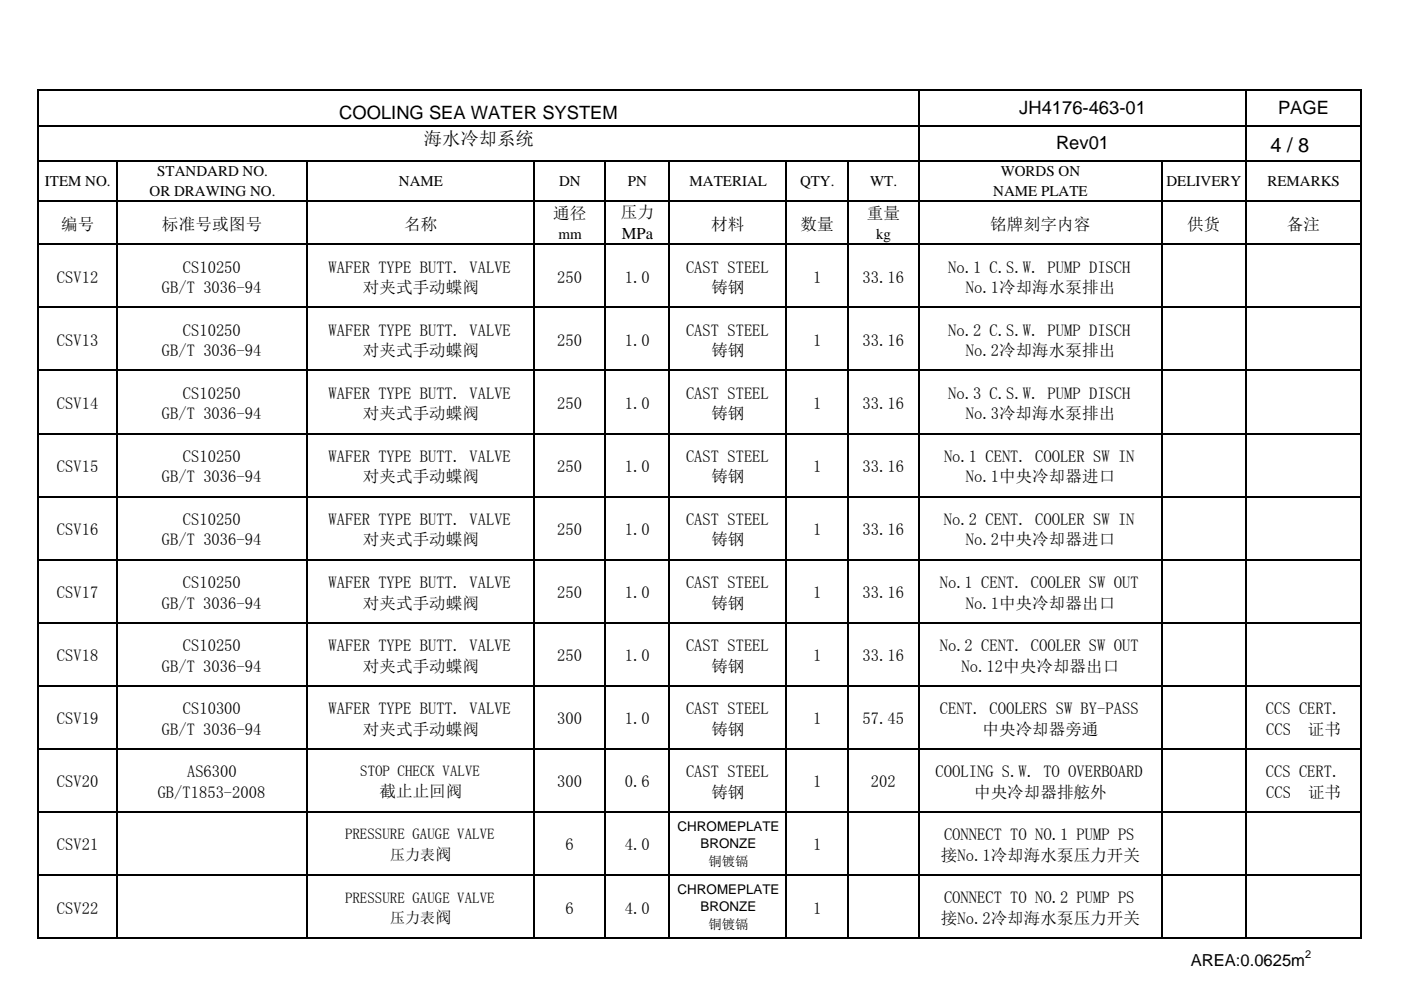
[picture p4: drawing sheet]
<svg xmlns="http://www.w3.org/2000/svg" width="297mm" height="210mm" viewBox="0 0 297 210" stroke-linecap="round" stroke-linejoin="round" font-family="sans-serif">
<defs><g id="words">
<text font-size="4.2" x="269.4" y="32.3">4 / 8</text>
<g font-size="3.9">
<text x="71.9" y="25.3">COOLING SEA WATER SYSTEM</text>
<text x="216.1" y="24.1">JH4176-463-01</text>
<text x="271" y="24.3">PAGE</text>
<text x="89.8" y="30.7">海水冷却系统</text>
<text x="223.9" y="31.6">Rev01</text>
</g>
<g font-size="3.5">
<text x="117.3" y="46.5">通径</text>
<text x="131.6" y="46.3">压力</text>
<text x="183.8" y="46.5">重量</text>
<text x="13" y="48.7">编号</text>
<text x="34.3" y="48.7">标准号或图号</text>
<text x="85.7" y="48.7">名称</text>
<text x="131.8" y="50.8">MPa</text>
<text x="150.8" y="48.7">材料</text>
<text x="169.7" y="48.7">数量</text>
<text x="209.9" y="48.7">铭牌刻字内容</text>
<text x="251.7" y="48.7">供货</text>
<text x="272.8" y="48.7">备注</text>
<text x="12.1" y="60">CSV12</text>
<text x="38.8" y="57.8">CS10250</text>
<text x="69.7" y="57.8">WAFER TYPE BUTT. VALVE</text>
<text x="118.1" y="60">250</text>
<text x="132.5" y="60">1.0</text>
<text x="145.5" y="57.8">CAST STEEL</text>
<text x="172.4" y="60">1</text>
<text x="182.9" y="60">33.16</text>
<text x="201" y="57.8">No.1 C.S.W. PUMP DISCH</text>
<text x="34.3" y="62.2">GB/T 3036-94</text>
<text x="77" y="62.2">对夹式手动蝶阀</text>
<text x="150.8" y="62.2">铸钢</text>
<text x="204.8" y="62.2">No.1冷却海水泵排出</text>
<text x="38.8" y="71.2">CS10250</text>
<text x="69.7" y="71.2">WAFER TYPE BUTT. VALVE</text>
<text x="145.5" y="71.2">CAST STEEL</text>
<text x="201" y="71.2">No.2 C.S.W. PUMP DISCH</text>
<text x="12.1" y="73.4">CSV13</text>
<text x="34.3" y="75.6">GB/T 3036-94</text>
<text x="77" y="75.6">对夹式手动蝶阀</text>
<text x="118.1" y="73.4">250</text>
<text x="132.5" y="73.4">1.0</text>
<text x="150.8" y="75.6">铸钢</text>
<text x="172.4" y="73.4">1</text>
<text x="182.9" y="73.4">33.16</text>
<text x="204.8" y="75.6">No.2冷却海水泵排出</text>
<text x="12.1" y="86.7">CSV14</text>
<text x="34.3" y="88.9">GB/T 3036-94</text>
<text x="38.8" y="84.6">CS10250</text>
<text x="69.7" y="84.6">WAFER TYPE BUTT. VALVE</text>
<text x="77" y="88.9">对夹式手动蝶阀</text>
<text x="118.1" y="86.7">250</text>
<text x="132.5" y="86.7">1.0</text>
<text x="145.5" y="84.6">CAST STEEL</text>
<text x="150.8" y="88.9">铸钢</text>
<text x="172.4" y="86.7">1</text>
<text x="182.9" y="86.7">33.16</text>
<text x="201" y="84.6">No.3 C.S.W. PUMP DISCH</text>
<text x="204.8" y="88.9">No.3冷却海水泵排出</text>
<text x="12.1" y="100.1">CSV15</text>
<text x="38.8" y="98">CS10250</text>
<text x="69.7" y="98">WAFER TYPE BUTT. VALVE</text>
<text x="118.1" y="100.1">250</text>
<text x="132.5" y="100.1">1.0</text>
<text x="145.5" y="98">CAST STEEL</text>
<text x="172.4" y="100.1">1</text>
<text x="182.9" y="100.1">33.16</text>
<text x="200.1" y="98">No.1 CENT. COOLER SW IN</text>
<text x="34.3" y="102.3">GB/T 3036-94</text>
<text x="77" y="102.3">对夹式手动蝶阀</text>
<text x="150.8" y="102.3">铸钢</text>
<text x="204.8" y="102.3">No.1中央冷却器进口</text>
<text x="12.1" y="113.5">CSV16</text>
<text x="38.8" y="111.3">CS10250</text>
<text x="69.7" y="111.3">WAFER TYPE BUTT. VALVE</text>
<text x="118.1" y="113.5">250</text>
<text x="132.5" y="113.5">1.0</text>
<text x="145.5" y="111.3">CAST STEEL</text>
<text x="172.4" y="113.5">1</text>
<text x="182.9" y="113.5">33.16</text>
<text x="200.1" y="111.3">No.2 CENT. COOLER SW IN</text>
<text x="34.3" y="115.7">GB/T 3036-94</text>
<text x="77" y="115.7">对夹式手动蝶阀</text>
<text x="150.8" y="115.7">铸钢</text>
<text x="204.8" y="115.7">No.2中央冷却器进口</text>
<text x="38.8" y="124.7">CS10250</text>
<text x="69.7" y="124.7">WAFER TYPE BUTT. VALVE</text>
<text x="145.5" y="124.7">CAST STEEL</text>
<text x="199.3" y="124.7">No.1 CENT. COOLER SW OUT</text>
<text x="12.1" y="126.9">CSV17</text>
<text x="34.3" y="129.1">GB/T 3036-94</text>
<text x="77" y="129.1">对夹式手动蝶阀</text>
<text x="118.1" y="126.9">250</text>
<text x="132.5" y="126.9">1.0</text>
<text x="150.8" y="129.1">铸钢</text>
<text x="172.4" y="126.9">1</text>
<text x="182.9" y="126.9">33.16</text>
<text x="204.8" y="129.1">No.1中央冷却器出口</text>
<text x="12.1" y="140.2">CSV18</text>
<text x="34.3" y="142.5">GB/T 3036-94</text>
<text x="38.8" y="138.1">CS10250</text>
<text x="69.7" y="138.1">WAFER TYPE BUTT. VALVE</text>
<text x="77" y="142.5">对夹式手动蝶阀</text>
<text x="118.1" y="140.2">250</text>
<text x="132.5" y="140.2">1.0</text>
<text x="145.5" y="138.1">CAST STEEL</text>
<text x="150.8" y="142.5">铸钢</text>
<text x="172.4" y="140.2">1</text>
<text x="182.9" y="140.2">33.16</text>
<text x="199.3" y="138.1">No.2 CENT. COOLER SW OUT</text>
<text x="203.9" y="142.5">No.12中央冷却器出口</text>
<text x="12.1" y="153.6">CSV19</text>
<text x="34.3" y="155.8">GB/T 3036-94</text>
<text x="38.8" y="151.5">CS10300</text>
<text x="69.7" y="151.5">WAFER TYPE BUTT. VALVE</text>
<text x="77" y="155.8">对夹式手动蝶阀</text>
<text x="118.1" y="153.6">300</text>
<text x="132.5" y="153.6">1.0</text>
<text x="145.5" y="151.5">CAST STEEL</text>
<text x="150.8" y="155.8">铸钢</text>
<text x="172.4" y="153.6">1</text>
<text x="182.9" y="153.6">57.45</text>
<text x="199.3" y="151.5">CENT. COOLERS SW BY-PASS</text>
<text x="208.3" y="155.8">中央冷却器旁通</text>
<text x="268.4" y="151.5">CCS CERT.</text>
<text x="268.4" y="155.8">CCS</text>
<text x="277.3" y="155.8">证书</text>
<text x="12.1" y="167">CSV20</text>
<text x="39.7" y="164.8">AS6300</text>
<text x="118.1" y="167">300</text>
<text x="132.5" y="167">0.6</text>
<text x="145.5" y="164.8">CAST STEEL</text>
<text x="172.4" y="167">1</text>
<text x="184.7" y="167">202</text>
<text x="198.4" y="164.8">COOLING S.W. TO OVERBOARD</text>
<text x="268.4" y="164.8">CCS CERT.</text>
<text x="33.4" y="169.2">GB/T1853-2008</text>
<text x="80.5" y="169">截止止回阀</text>
<text x="150.8" y="169.2">铸钢</text>
<text x="206.5" y="169.2">中央冷却器排舷外</text>
<text x="268.4" y="169.2">CCS</text>
<text x="277.3" y="169.2">证书</text>
<text x="200.1" y="178.2">CONNECT TO NO.1 PUMP PS</text>
<text x="12.1" y="180.4">CSV21</text>
<text x="119.9" y="180.4">6</text>
<text x="132.5" y="180.4">4.0</text>
<text x="172.4" y="180.4">1</text>
<text x="199.5" y="182.6">接No.1冷却海水泵压力开关</text>
<text x="200.1" y="191.6">CONNECT TO NO.2 PUMP PS</text>
<text x="12.1" y="193.8">CSV22</text>
<text x="119.9" y="193.8">6</text>
<text x="132.5" y="193.8">4.0</text>
<text x="172.4" y="193.8">1</text>
<text x="199.5" y="196">接No.2冷却海水泵压力开关</text>
<text x="252.5" y="204.9">AREA:0.0625m</text>
</g>
<g font-size="3.2">
<text x="9.5" y="39.5">ITEM NO.</text>
<text x="31.7" y="41.5">OR DRAWING NO.</text>
<text x="33.4" y="37.4">STANDARD NO.</text>
<text x="84.6" y="39.5">NAME</text>
<text x="118.5" y="39.5">DN</text>
<text x="133.1" y="39.5">PN</text>
<text x="146.2" y="39.5">MATERIAL</text>
<text x="169.6" y="39.5">QTY.</text>
<text x="184.5" y="39.5">WT.</text>
<text x="210.6" y="41.5">NAME PLATE</text>
<text x="212.2" y="37.4">WORDS ON</text>
<text x="247.3" y="39.5">DELIVERY</text>
<text x="268.7" y="39.5">REMARKS</text>
<text x="118.4" y="50.6">mm</text>
<text x="185.8" y="50.6">kg</text>
<text x="76.4" y="164.7">STOP CHECK VALVE</text>
<text x="73.1" y="178.1">PRESSURE GAUGE VALVE</text>
<text x="82.7" y="182.4">压力表阀</text>
<text x="73.1" y="191.4">PRESSURE GAUGE VALVE</text>
<text x="82.7" y="195.7">压力表阀</text>
</g>
<g font-size="2.8">
<text x="143.7" y="176.3">CHROMEPLATE</text>
<text x="148.5" y="179.9">BRONZE</text>
<text x="150.2" y="183.7">铜镀镉</text>
<text x="143.7" y="189.7">CHROMEPLATE</text>
<text x="148.5" y="193.3">BRONZE</text>
<text x="150.2" y="197.1">铜镀镉</text>
</g>
<text font-size="2.3" x="276.7" y="203.2">2</text>
</g></defs>
<g fill="none" stroke="#000" stroke-width=".34">
<path d="M8.1 19v33M8.3 19.1h280.5M194.8 19.3v32.7M264.1 19.3v32.7M288.6 19.3v32.7M8.3 26.6h280.5M8.3 34.1h280.5M24.8 34.3v17.7M65.1 34.3v17.7M113.3 34.3v17.7M128.3 34.3v17.7M141.9 34.3v17.7"/>
<path d="M166.7 34.3v17.7M179.8 34.3v17.7M246.3 34.3v17.7M8.3 42.6h280.5M8.3 51.8h280.5"/>
</g>
<path d="M141.9 172.2h24.8v26.8h-24.8z" fill="#fff"/>
<g fill="none" stroke="#000" stroke-width=".34">
<path d="M8.1 51.6v147.5M8.3 51.8h280.5M24.8 52v147.1M65.1 52v147.1M113.3 52v147.1M128.3 52v147.1M141.9 52v147.1M166.7 52v147.1M179.8 52v147.1M194.8 52v147.1M246.3 52v147.1M264.1 52v147.1"/>
<path d="M288.6 52v147.1M8.3 65.2h280.5M8.3 78.6h280.5M8.3 91.9h280.5M8.3 105.3h280.5M8.3 118.7h280.5M8.3 132.1h280.5M8.3 145.5h280.5M8.3 158.8h280.5M8.3 172.2h280.5M8.3 185.6h280.5M8.3 199h280.5"/>
</g>
<use href="#words"/>
</svg>
